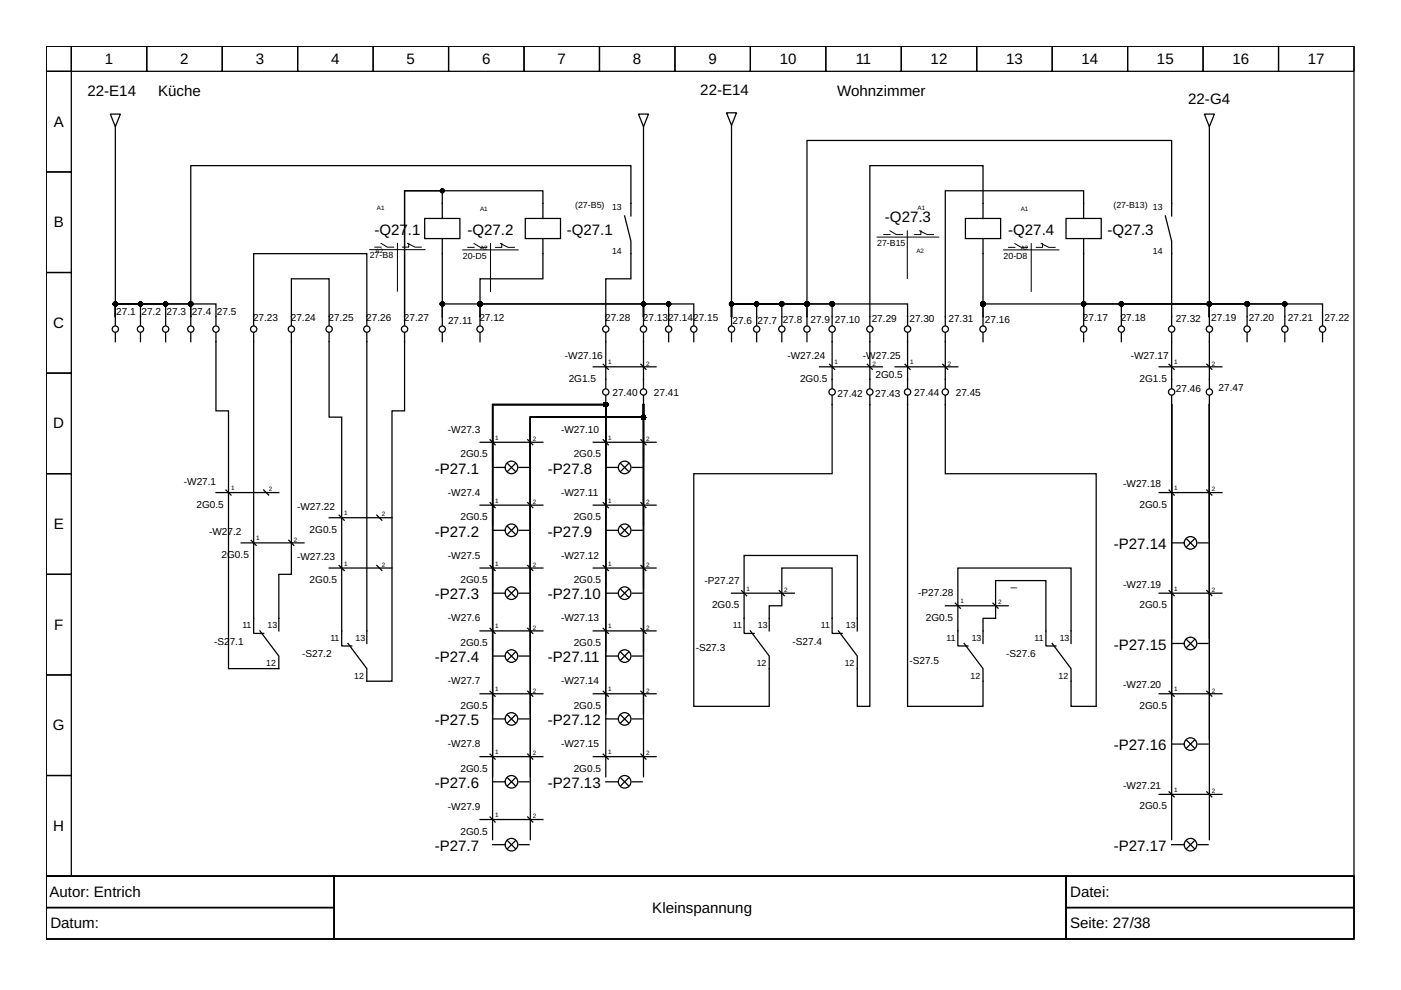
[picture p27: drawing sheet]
<svg xmlns="http://www.w3.org/2000/svg" width="297mm" height="210mm" viewBox="0 0 297 210" stroke-linecap="round" stroke-linejoin="round" font-family="sans-serif">
<defs><g id="words">
<g font-size="3.2">
<text x="22.2" y="13.5">1</text>
<text x="38.2" y="13.5">2</text>
<text x="54.2" y="13.5">3</text>
<text x="70.2" y="13.5">4</text>
<text x="86.2" y="13.5">5</text>
<text x="102.2" y="13.5">6</text>
<text x="118.2" y="13.5">7</text>
<text x="134.2" y="13.5">8</text>
<text x="150.2" y="13.5">9</text>
<text x="165.3" y="13.5">10</text>
<text x="181.4" y="13.5">11</text>
<text x="197.3" y="13.5">12</text>
<text x="213.3" y="13.5">13</text>
<text x="229.3" y="13.5">14</text>
<text x="245.3" y="13.5">15</text>
<text x="261.3" y="13.5">16</text>
<text x="277.3" y="13.5">17</text>
<text x="18.5" y="20.5">22-E14</text>
<text x="33.5" y="20.5">Küche</text>
<text x="148.5" y="20.2">22-E14</text>
<text x="177.5" y="20.5">Wohnzimmer</text>
<text x="251.9" y="22.1">22-G4</text>
<text x="11.4" y="26.9">A</text>
<text x="187.6" y="47.1">-Q27.3</text>
<text x="11.4" y="48.2">B</text>
<text x="79.4" y="49.7">-Q27</text>
<text x="86.5" y="49.7">.1</text>
<text x="99.1" y="49.8">-Q27.2</text>
<text x="120.2" y="49.8">-Q27.1</text>
<text x="213.8" y="49.8">-Q27.4</text>
<text x="234.8" y="49.8">-Q27.3</text>
<text x="11.3" y="69.5">C</text>
<text x="11.3" y="90.8">D</text>
<text x="92.2" y="100.4">-P27.1</text>
<text x="116.2" y="100.4">-P27.8</text>
<text x="11.4" y="112.2">E</text>
<text x="92.2" y="113.8">-P27.2</text>
<text x="116.2" y="113.8">-P27.9</text>
<text x="236.1" y="116.4">-P27.14</text>
<text x="92.2" y="127.1">-P27.3</text>
<text x="116.2" y="127.1">-P27.10</text>
<text x="11.5" y="133.5">F</text>
<text x="236.1" y="137.8">-P27.15</text>
<text x="92.2" y="140.4">-P27.4</text>
<text x="116.2" y="140.4">-P27.11</text>
<text x="11.2" y="154.8">G</text>
<text x="92.2" y="153.8">-P27.5</text>
<text x="116.2" y="153.8">-P27.12</text>
<text x="236.1" y="159.1">-P27.16</text>
<text x="92.2" y="167.1">-P27.6</text>
<text x="116.2" y="167.1">-P27.13</text>
<text x="11.3" y="176.2">H</text>
<text x="92.2" y="180.4">-P27.7</text>
<text x="236.1" y="180.4">-P27.17</text>
<text x="10.5" y="190.2">Autor: Entrich</text>
<text x="226.9" y="190.2">Datei:</text>
<text x="10.7" y="196.8">Datum:</text>
<text x="138.3" y="193.5">Kleinspannung</text>
<text x="226.9" y="196.8">Seite: 27/38</text>
</g>
<text font-size="2.4" x="214.3" y="124.2">_</text>
<g font-size="2.1">
<text x="24.7" y="66.8">27.1</text>
<text x="30" y="66.8">27.2</text>
<text x="35.3" y="66.8">27.3</text>
<text x="40.7" y="66.8">27.4</text>
<text x="46" y="66.8">27.5</text>
<text x="53.6" y="68">27.23</text>
<text x="61.6" y="68">27.24</text>
<text x="69.6" y="68">27.25</text>
<text x="77.6" y="68">27.26</text>
<text x="85.6" y="68">27.27</text>
<text x="95" y="68.7">27.11</text>
<text x="101.6" y="68">27.12</text>
<text x="128.3" y="68">27.28</text>
<text x="136.3" y="68">27.1327.1427.15</text>
<text x="155.3" y="68.7">27.6</text>
<text x="160.6" y="68.7">27.7</text>
<text x="166" y="68.4">27.8</text>
<text x="171.8" y="68.4">27.9</text>
<text x="177" y="68.4">27.10</text>
<text x="184.8" y="68.3">27.29</text>
<text x="192.8" y="68.3">27.30</text>
<text x="201.1" y="68.3">27.31</text>
<text x="208.8" y="68.6">27.16</text>
<text x="229.6" y="68">27.17</text>
<text x="237.6" y="68">27.18</text>
<text x="249.3" y="68.2">27.32</text>
<text x="256.8" y="68">27.19</text>
<text x="264.8" y="68">27.20</text>
<text x="273.1" y="68">27.21</text>
<text x="280.8" y="68">27.22</text>
<text x="119.8" y="76">-W27.16</text>
<text x="167" y="76.2">-W27.24</text>
<text x="183" y="76.2">-W27.25</text>
<text x="239.7" y="76">-W27.17</text>
<text x="120.6" y="81">2G1.5</text>
<text x="129.9" y="83.9">27.40</text>
<text x="138.7" y="83.9">27.41</text>
<text x="169.6" y="81">2G0.5</text>
<text x="185.6" y="80.2">2G0.5</text>
<text x="193.8" y="83.9">27.44</text>
<text x="202.6" y="83.9">27.45</text>
<text x="241.6" y="81">2G1.5</text>
<text x="249.3" y="83.1">27.46</text>
<text x="258.4" y="82.8">27.47</text>
<text x="177.6" y="84.2">27.42</text>
<text x="185.6" y="84.2">27.43</text>
<text x="95" y="91.8">-W27.3</text>
<text x="119" y="91.8">-W27.10</text>
<text x="97.6" y="97">2G0.5</text>
<text x="121.6" y="97">2G0.5</text>
<text x="39" y="102.8">-W27.1</text>
<text x="41.7" y="107.6">2G0.5</text>
<text x="95" y="105.1">-W27.4</text>
<text x="119" y="105.1">-W27.11</text>
<text x="238.1" y="103.2">-W27.18</text>
<text x="241.6" y="107.6">2G0.5</text>
<text x="44.3" y="113.5">-W27.2</text>
<text x="63" y="108.2">-W27.22</text>
<text x="65.6" y="113">2G0.5</text>
<text x="97.6" y="110.3">2G0.5</text>
<text x="121.6" y="110.3">2G0.5</text>
<text x="47" y="118.3">2G0.5</text>
<text x="63" y="118.8">-W27.23</text>
<text x="95" y="118.4">-W27.5</text>
<text x="119" y="118.4">-W27.12</text>
<text x="65.6" y="123.6">2G0.5</text>
<text x="97.6" y="123.6">2G0.5</text>
<text x="121.6" y="123.6">2G0.5</text>
<text x="149.4" y="123.8">-P27.27</text>
<text x="238.1" y="124.6">-W27.19</text>
<text x="95" y="131.8">-W27.6</text>
<text x="119" y="131.8">-W27.13</text>
<text x="151" y="129">2G0.5</text>
<text x="194.7" y="126.4">-P27.28</text>
<text x="196.3" y="131.6">2G0.5</text>
<text x="241.6" y="129">2G0.5</text>
<text x="45.4" y="136.7">-S2</text>
<text x="48.7" y="136.7">7.1</text>
<text x="97.6" y="137">2G0.5</text>
<text x="121.6" y="137">2G0.5</text>
<text x="168" y="136.7">-S27.4</text>
<text x="64" y="139.4">-S27.2</text>
<text x="147.5" y="138">-S27.3</text>
<text x="192.8" y="140.7">-S27.5</text>
<text x="213.4" y="139.4">-S27.6</text>
<text x="95" y="145.1">-W27.7</text>
<text x="119" y="145.1">-W27.14</text>
<text x="238.1" y="145.9">-W27.20</text>
<text x="97.6" y="150.3">2G0.5</text>
<text x="121.6" y="150.3">2G0.5</text>
<text x="241.6" y="150.3">2G0.5</text>
<text x="95" y="158.4">-W27.8</text>
<text x="119" y="158.4">-W27.15</text>
<text x="97.6" y="163.6">2G0.5</text>
<text x="121.6" y="163.6">2G0.5</text>
<text x="238.1" y="167.2">-W27.21</text>
<text x="95" y="171.8">-W27.9</text>
<text x="241.6" y="171.6">2G0.5</text>
<text x="97.6" y="177">2G0.5</text>
</g>
<g font-size="1.9">
<text x="121.9" y="44.2">(27-B5)</text>
<text x="129.8" y="44.4">13</text>
<text x="236.1" y="44.2">(27-B13) 13</text>
<text x="129.8" y="53.8">14</text>
<text x="186" y="52.1">27-B15</text>
<text x="244.4" y="53.8">14</text>
<text x="78.4" y="54.8">27-B8</text>
<text x="98.1" y="54.8">20-D5</text>
<text x="212.8" y="54.8">20-D8</text>
<text x="51.4" y="133.2">11</text>
<text x="56.7" y="133.2">13</text>
<text x="70" y="135.9">11</text>
<text x="75.4" y="135.9">13</text>
<text x="155.4" y="133.2">11</text>
<text x="160.7" y="133.2">13</text>
<text x="174" y="133.2">11</text>
<text x="179.4" y="133.2">13</text>
<text x="200.7" y="135.9">11</text>
<text x="206" y="135.9">13</text>
<text x="219.4" y="135.9">11</text>
<text x="224.7" y="135.9">13</text>
<text x="56.4" y="141.2">12</text>
<text x="75.1" y="143.9">12</text>
<text x="160.4" y="141.2">12</text>
<text x="179.1" y="141.2">12</text>
<text x="205.8" y="143.9">12</text>
<text x="224.4" y="143.9">12</text>
</g>
<g font-size="1.3">
<text x="79.9" y="44.5">A1</text>
<text x="101.8" y="44.7">A1</text>
<text x="194.6" y="44.5">A1</text>
<text x="216.4" y="44.7">A1</text>
<text x="79.6" y="53.6">A2</text>
<text x="101.8" y="53">A2</text>
<text x="194.3" y="53.6">A2</text>
<text x="216.4" y="53">A2</text>
<text x="129" y="77.2">1</text>
<text x="137" y="77.5">2</text>
<text x="177" y="77.2">1</text>
<text x="185" y="77.5">2</text>
<text x="193" y="77.2">1</text>
<text x="201" y="77.5">2</text>
<text x="248.9" y="77.2">1</text>
<text x="256.9" y="77.5">2</text>
<text x="105" y="93.2">1</text>
<text x="113" y="93.5">2</text>
<text x="129" y="93.2">1</text>
<text x="137" y="93.5">2</text>
<text x="49" y="103.9">1</text>
<text x="57" y="104.2">2</text>
<text x="105" y="106.6">1</text>
<text x="113" y="106.8">2</text>
<text x="129" y="106.6">1</text>
<text x="137" y="106.8">2</text>
<text x="248.9" y="103.9">1</text>
<text x="256.9" y="104.2">2</text>
<text x="73" y="109.2">1</text>
<text x="81" y="109.5">2</text>
<text x="54.3" y="114.6">1</text>
<text x="62.3" y="114.8">2</text>
<text x="73" y="119.9">1</text>
<text x="105" y="119.9">1</text>
<text x="129" y="119.9">1</text>
<text x="81" y="120.2">2</text>
<text x="113" y="120.2">2</text>
<text x="137" y="120.2">2</text>
<text x="158.3" y="125.2">1</text>
<text x="166.3" y="125.5">2</text>
<text x="248.9" y="125.2">1</text>
<text x="256.9" y="125.5">2</text>
<text x="203.6" y="127.9">1</text>
<text x="211.6" y="128.2">2</text>
<text x="105" y="133.2">1</text>
<text x="113" y="133.5">2</text>
<text x="129" y="133.2">1</text>
<text x="137" y="133.5">2</text>
<text x="105" y="146.6">1</text>
<text x="113" y="146.8">2</text>
<text x="129" y="146.6">1</text>
<text x="137" y="146.8">2</text>
<text x="248.9" y="146.6">1</text>
<text x="256.9" y="146.8">2</text>
<text x="105" y="159.9">1</text>
<text x="113" y="160.2">2</text>
<text x="129" y="159.9">1</text>
<text x="137" y="160.2">2</text>
<text x="248.9" y="167.9">1</text>
<text x="105" y="173.2">1</text>
<text x="113" y="173.5">2</text>
<text x="256.9" y="168.2">2</text>
</g>
</g></defs>
<g fill="none" stroke="#000" stroke-width=".27">
<path d="M9.8 9.8h277.3v176h-277.3zM9.8 9.8h5.3v5.3h-5.3zM9.8 15.1h5.3v21.4h-5.3zM15.1 9.8h16v5.3h-16zM31.1 9.8h16v5.3h-16zM47.1 9.8h16v5.3h-16zM63.1 9.8h16v5.3h-16zM79.1 9.8h16v5.3h-16zM95.1 9.8h16v5.3h-16zM111.1 9.8h16v5.3h-16zM127.1 9.8h16v5.3h-16zM143.1 9.8h16v5.3h-16z"/>
<path d="M159.1 9.8h16v5.3h-16zM175.1 9.8h16v5.3h-16zM191.1 9.8h16v5.3h-16zM207.1 9.8h16v5.3h-16zM223.1 9.8h16v5.3h-16zM239.1 9.8h16v5.3h-16zM255.1 9.8h16v5.3h-16zM271.1 9.8h16v5.3h-16zM9.8 36.5h5.3v21.3h-5.3zM23.4 24.2h2.1l-1 2.7zM24.5 26.9v.8M24.5 27.9v39.2"/>
<path d="M135.4 24.2h2.1l-1.1 2.7zM136.4 26.9v.8M136.4 27.9v39.2M154 23.9h2.2l-1.1 2.7zM155.1 27.7v39.4M155.1 26.6v.8M255.3 24.2h2.2l-1.1 2.7zM256.4 26.9v.8M256.4 27.9v39.2M9.8 57.8h5.3v21.3h-5.3zM90 46.3h7.5v4.3h-7.5zM93.8 46.3v-5.8h-8v26.6"/>
<path d="M93.8 50.6v16.5M111.4 46.3h7.4v4.3h-7.4zM115.1 50.6v8.5h-13.3v8M115.1 46.3v-5.8h-29.3v26.6M132.4 45.8l1.4 5.3v8h-5.4v9.9M133.8 45.8v-10.7h-93.3v32M204.7 46.3h7.5v4.3h-7.5zM208.4 46.3v-11.2h-24v33.9M208.4 50.6v16.5M226 46.3h7.5v4.3h-7.5zM229.7 46.3v-5.8h-29.3v28.5M229.7 50.6v16.5"/>
<path d="M247.1 45.8l1.3 5.3v17.9M248.4 45.8v-16h-77.3v37.3M9.8 79.1h5.3v21.3h-5.3zM24.5 67.1v1.9M24.5 70.6v1.8M24.5 67.1v-2.7h21.3v4.6M24.5 67.1v-2.7h5.3v4.6M24.5 67.1v-2.7h16v2.7M24.5 67.1v-2.7h10.6v4.6M29.8 70.6v1.8M35.1 70.6v1.8M40.5 67.1v1.9"/>
<path d="M40.5 70.6v1.8M45.8 70.6v16.5h2.6v54.7h10.7v-2.7l-4-5.3M53.8 70.6v63.7h2.1M53.8 69v-15.2h24v15.2M61.8 70.6v51.2h-2.7v12M61.8 69v-9.9h8v9.9M69.8 70.6v17.8h2.6v48.6h2.2M77.8 70.6v65.8M85.8 70.6v16.5h-2.7v57.3h-5.3v-2.6l-4-5.4M85.8 67.1v1.9M93.8 67.1v1.9M93.8 70.6v1.8"/>
<path d="M93.8 67.1v-2.7h42.6v2.7M101.8 67.1v1.9M101.8 70.6v1.8M101.8 67.1v-2.7h34.6v2.7M125.8 77.8h13.3M127.9 77.2l1.1 1.1M128.4 70.6v11.7M135.9 77.2l1.1 1.1M136.4 70.6v11.7M136.4 67.1v1.9M136.4 67.1v-2.7h10.7v4.6M136.4 67.1v-2.7h5.4v4.6"/>
<path d="M141.8 70.6v1.8M147.1 70.6v1.8M155.1 67.1v-2.7h37.3v4.6M155.1 67.1v-2.7h21.3v4.6M155.1 67.1v-2.7h10.7v4.6M155.1 67.1v-2.7h5.3v4.6M155.1 67.1v-2.7h16v2.7M155.1 67.1v1.9M155.1 70.6v1.8M160.4 70.6v1.8M165.8 70.6v1.8M171.1 67.1v1.9"/>
<path d="M171.1 70.6v1.8M173.8 77.8h13.3M175.9 77.2l1.1 1.1M176.4 70.6v11.7M183.9 77.2l1 1.1M184.4 70.6v11.7M189.8 77.8h13.3M191.9 77.2l1.1 1.1M192.4 70.6v11.7M199.9 77.2l1 1.1M200.4 70.6v11.7M208.4 67.1v1.9"/>
<path d="M208.4 70.6v1.8M208.4 67.1v-2.7h48v2.7M229.7 67.1v1.9M229.7 70.6v1.8M229.7 67.1v-2.7h26.7v2.7M237.7 70.6v1.8M245.8 77.8h13.3M247.9 77.2l1 1.1M248.4 70.6v11.7M255.9 77.2l1 1.1M256.4 70.6v11.7M256.4 67.1v1.9"/>
<path d="M256.4 67.1v-2.7h8v4.6M256.4 67.1v-2.7h16v4.6M256.4 67.1v-2.7h24v4.6M256.4 67.1v-2.7h-18.7v4.6M264.4 70.6v1.8M272.4 70.6v1.8M280.4 70.6v1.8M101.8 93.8h13.3M103.9 93.2l1.1 1.1M104.4 99.1h2.7M107.6 98.3l1.6 1.6M109.2 98.3l-1.6 1.6"/>
<path d="M110 99.1h2.2M111.9 93.2l1.1 1.1M125.8 93.8h13.3M127.9 93.2l1.1 1.1M128.4 83.9v1.9M128.4 85.8v2.6v-2.6h-24v52.2M128.4 85.8v2.6v-2.6h-24v25.6M128.4 85.8v78.9M128.4 85.8v52.2M128.4 85.8v25.6M128.4 85.8v12.2M128.4 85.8v2.6v-2.6h-24v12.2"/>
<path d="M128.4 85.8v2.6v-2.6h-24v65.6M128.4 85.8v38.9M128.4 85.8v2.6v-2.6h-24v78.9M128.4 85.8v2.6v-2.6h-24v38.9M128.4 85.8v65.6M128.4 85.8v2.6v-2.6h-24v92.2M128.4 99.1h2.7M131.6 98.3l1.6 1.6M133.2 98.3l-1.6 1.6M134 99.1h2.2M135.9 93.2l1.1 1.1M136.4 83.9v1.9"/>
<path d="M136.4 85.8v78.9M136.4 85.8v65.6M136.4 85.8v2.6h-24v63M136.4 85.8v2.6h-24v76.3M136.4 85.8v2.6h-24v23M136.4 85.8v2.6h-24v49.6M136.4 85.8v2.6h-24v9.6M136.4 85.8v52.2M136.4 85.8v2.6h-24v89.6M136.4 85.8v12.2M136.4 85.8v2.6h-24v36.3M136.4 85.8v38.9"/>
<path d="M136.4 85.8v25.6M176.4 83.9v16.5h-29.3v49.4h16v-10.7l-4-5.3M184.4 83.9v65.9h-2.6v-10.7l-4-5.3M192.4 83.9v65.9h16v-8l-4-5.4M200.4 83.9v16.5h32v49.4h-5.3v-8l-4-5.4M248.4 83.9v1.9M248.4 85.8v28.2M248.4 85.8v92.2M248.4 85.8v49.6M248.4 85.8v70.9M256.4 83.9v1.9M256.4 85.8v28.2"/>
<path d="M256.4 85.8v70.9M256.4 85.8v49.6M256.4 85.8v92.2M9.8 100.4h5.3v21.4h-5.3zM45.8 104.4h13.3M47.9 103.9l1.1 1.1M51.1 115.1h13.3M53.2 114.6l1.1 1M55.9 103.9l1.1 1.1M61.2 114.6l1.1 1M69.8 109.8h13.3M71.9 119.9l1.1 1.1"/>
<path d="M71.9 109.2l1.1 1.1M79.9 119.9l1.1 1.1M79.9 109.2l1.1 1.1M101.8 107.1h13.3M103.9 106.6l1.1 1M103.9 119.9l1.1 1.1M104.4 112.4h2.7M107.6 111.6l1.6 1.6M109.2 111.6l-1.6 1.6M110 112.4h2.2M111.9 106.6l1.1 1M111.9 119.9l1.1 1.1"/>
<path d="M125.8 107.1h13.3M127.9 119.9l1.1 1.1M127.9 106.6l1.1 1M128.4 112.4h2.7M131.6 111.6l1.6 1.6M133.2 111.6l-1.6 1.6M134 112.4h2.2M135.9 119.9l1.1 1.1M135.9 106.6l1.1 1M245.8 104.4h13.3M247.9 103.9l1 1.1M248.4 115.1h2.7"/>
<path d="M251.6 114.3l1.6 1.6M253.2 114.3l-1.6 1.6M254 115.1h2.1M255.9 103.9l1 1.1M9.8 121.8h5.3v21.3h-5.3zM69.8 120.4h13.3M101.8 133.8h13.3M101.8 120.4h13.3M103.9 133.2l1.1 1.1M104.4 139.1h2.7M104.4 125.8h2.7M107.6 138.3l1.6 1.6"/>
<path d="M107.6 125l1.6 1.6M109.2 138.3l-1.6 1.6M109.2 125l-1.6 1.6M110 139.1h2.2M110 125.8h2.2M111.9 133.2l1.1 1.1M125.8 133.8h13.3M125.8 120.4h13.3M127.9 133.2l1.1 1.1M128.4 139.1h2.7M128.4 125.8h2.7M131.6 138.3l1.6 1.6"/>
<path d="M131.6 125l1.6 1.6M133.2 138.3l-1.6 1.6M133.2 125l-1.6 1.6M134 139.1h2.2M134 125.8h2.2M135.9 133.2l1.1 1.1M155.1 125.8h13.3M157.2 125.2l1.1 1.1M163.1 133.8v-5.4h2.7v-8h10.6v13.9h2.2M165.2 125.2l1.1 1.1M181.8 133.8v-16h-24v16.5h2.1M200.4 128.4h13.4"/>
<path d="M202.6 127.9l1 1.1M208.4 136.4v-5.3h2.7v-8h10.6v13.9h2.2M210.5 127.9l1.1 1.1M227.1 136.4v-16h-24v16.6h2.1M245.8 125.8h13.3M247.9 125.2l1 1.1M248.4 136.4h2.7M251.6 135.6l1.6 1.6M253.2 135.6l-1.6 1.6M254 136.4h2.1M255.9 125.2l1 1.1M9.8 143.1h5.3v21.3h-5.3z"/>
<path d="M101.8 147.1h13.3M103.9 146.6l1.1 1M103.9 159.9l1.1 1.1M104.4 152.4h2.7M107.6 151.6l1.6 1.6M109.2 151.6l-1.6 1.6M110 152.4h2.2M111.9 146.6l1.1 1M111.9 159.9l1.1 1M125.8 147.1h13.3M127.9 146.6l1.1 1M127.9 159.9l1.1 1.1"/>
<path d="M128.4 152.4h2.7M131.6 151.6l1.6 1.6M133.2 151.6l-1.6 1.6M134 152.4h2.2M135.9 146.6l1.1 1M135.9 159.9l1.1 1M245.8 147.1h13.3M247.9 146.6l1 1M248.4 157.8h2.7M251.6 157l1.6 1.6M253.2 157l-1.6 1.6M254 157.8h2.1"/>
<path d="M255.9 146.6l1 1M9.8 164.4h5.3v21.4h-5.3zM101.8 160.4h13.3M101.8 173.8h13.3M103.9 173.2l1.1 1.1M104.4 179.1h2.7M104.4 165.8h2.7M107.6 178.3l1.6 1.6M107.6 165l1.6 1.6M109.2 178.3l-1.6 1.6M109.2 165l-1.6 1.6M110 179.1h2.2"/>
<path d="M110 165.8h2.2M111.9 173.2l1.1 1.1M125.8 160.4h13.3M128.4 165.8h2.7M131.6 165l1.6 1.6M133.2 165l-1.6 1.6M134 165.8h2.2M245.8 168.4h13.3M247.9 167.9l1 1.1M248.4 179.1h2.7M251.6 178.3l1.6 1.6M253.2 178.3l-1.6 1.6"/>
<path d="M254 179.1h2.1M255.9 167.9l1 1M9.8 185.8h277.3v13.3h-277.3zM9.8 185.8h61v6.6h-61zM9.8 192.4h61v6.7h-61zM70.8 185.8h155.2v13.3h-155.2zM226 185.8h61.1v6.6h-61.1zM226 192.4h61.1v6.7h-61.1z"/>
<circle cx="24.5" cy="69.8" r=".67"/>
<circle cx="29.8" cy="69.8" r=".67"/>
<circle cx="35.1" cy="69.8" r=".67"/>
<circle cx="40.5" cy="69.8" r=".67"/>
<circle cx="45.8" cy="69.8" r=".67"/>
<circle cx="53.8" cy="69.8" r=".67"/>
<circle cx="61.8" cy="69.8" r=".67"/>
<circle cx="69.8" cy="69.8" r=".67"/>
<circle cx="77.8" cy="69.8" r=".67"/>
<circle cx="85.8" cy="69.8" r=".67"/>
<circle cx="93.8" cy="69.8" r=".67"/>
<circle cx="101.8" cy="69.8" r=".67"/>
<circle cx="128.4" cy="69.8" r=".67"/>
<circle cx="136.4" cy="69.8" r=".67"/>
<circle cx="141.8" cy="69.8" r=".67"/>
<circle cx="147.1" cy="69.8" r=".67"/>
<circle cx="155.1" cy="69.8" r=".67"/>
<circle cx="160.4" cy="69.8" r=".67"/>
<circle cx="165.8" cy="69.8" r=".67"/>
<circle cx="171.1" cy="69.8" r=".67"/>
<circle cx="176.4" cy="69.8" r=".67"/>
<circle cx="184.4" cy="69.8" r=".67"/>
<circle cx="192.4" cy="69.8" r=".67"/>
<circle cx="200.4" cy="69.8" r=".67"/>
<circle cx="208.4" cy="69.8" r=".67"/>
<circle cx="229.7" cy="69.8" r=".67"/>
<circle cx="237.7" cy="69.8" r=".67"/>
<circle cx="248.4" cy="69.8" r=".67"/>
<circle cx="256.4" cy="69.8" r=".67"/>
<circle cx="264.4" cy="69.8" r=".67"/>
<circle cx="272.4" cy="69.8" r=".67"/>
<circle cx="280.4" cy="69.8" r=".67"/>
<circle cx="108.4" cy="99.1" r="1.33"/>
<circle cx="128.4" cy="83.1" r=".67"/>
<circle cx="132.4" cy="99.1" r="1.33"/>
<circle cx="136.4" cy="83.1" r=".67"/>
<circle cx="176.4" cy="83.1" r=".67"/>
<circle cx="184.4" cy="83.1" r=".67"/>
<circle cx="192.4" cy="83.1" r=".67"/>
<circle cx="200.4" cy="83.1" r=".67"/>
<circle cx="248.4" cy="83.1" r=".67"/>
<circle cx="256.4" cy="83.1" r=".67"/>
<circle cx="108.4" cy="112.4" r="1.33"/>
<circle cx="132.4" cy="112.4" r="1.33"/>
<circle cx="252.4" cy="115.1" r="1.33"/>
<circle cx="108.4" cy="139.1" r="1.33"/>
<circle cx="108.4" cy="125.8" r="1.33"/>
<circle cx="132.4" cy="125.8" r="1.33"/>
<circle cx="132.4" cy="139.1" r="1.33"/>
<circle cx="252.4" cy="136.4" r="1.33"/>
<circle cx="108.4" cy="152.4" r="1.33"/>
<circle cx="132.4" cy="152.4" r="1.33"/>
<circle cx="252.4" cy="157.8" r="1.33"/>
<circle cx="108.4" cy="165.8" r="1.33"/>
<circle cx="108.4" cy="179.1" r="1.33"/>
<circle cx="132.4" cy="165.8" r="1.33"/>
<circle cx="252.4" cy="179.1" r="1.33"/>
</g>
<g fill="none" stroke="#000" stroke-width=".21">
<path d="M78.4 52.9h11.7M79.5 52.4h1.3M80.8 51.6l1.3 .8h1.4M84.3 51.6v10.1M86.4 51.6l1.6 .8h1.3M86.7 51.6v.8h-1.4M98.1 53h11.8M99.2 52.4h1.3M100.5 51.6l1.4 .8h1.3M104 51.6v10.2M106.1 51.6l1.6 .8h1.4M106.4 51.6v.8h-1.3"/>
<path d="M186 50.3h13M187.4 49.7h1.3M188.7 48.9l1.3 .8h1.4M192.4 48.9v10.2M195 48.9l1.6 .8h1.3M195.2 48.9v.8h-1.3M212.8 53h11.7M213.8 52.4h1.4M215.2 51.6l1.3 .8h1.3M218.6 51.6v10.2M220.8 51.6l1.6 .8h1.3M221 51.6v.8h-1.3"/>
</g>
<g fill="#000" stroke="#000" stroke-width=".27">
<circle cx="93.8" cy="40.5" r=".4"/>
<circle cx="24.5" cy="64.4" r=".4"/>
<circle cx="29.8" cy="64.4" r=".4"/>
<circle cx="35.1" cy="64.4" r=".4"/>
<circle cx="40.5" cy="64.4" r=".4"/>
<circle cx="93.8" cy="64.4" r=".4"/>
<circle cx="101.8" cy="64.4" r=".4"/>
<circle cx="136.4" cy="64.4" r=".4"/>
<circle cx="141.8" cy="64.4" r=".4"/>
<circle cx="155.1" cy="64.4" r=".4"/>
<circle cx="160.4" cy="64.4" r=".4"/>
<circle cx="165.8" cy="64.4" r=".4"/>
<circle cx="171.1" cy="64.4" r=".4"/>
<circle cx="176.4" cy="64.4" r=".4"/>
<circle cx="208.4" cy="64.4" r=".4"/>
<circle cx="229.7" cy="64.4" r=".4"/>
<circle cx="237.7" cy="64.4" r=".4"/>
<circle cx="256.4" cy="64.4" r=".4"/>
<circle cx="264.4" cy="64.4" r=".4"/>
<circle cx="272.4" cy="64.4" r=".4"/>
<circle cx="128.4" cy="85.8" r=".4"/>
<circle cx="136.4" cy="88.4" r=".4"/>
</g>
<use href="#words"/>
</svg>
